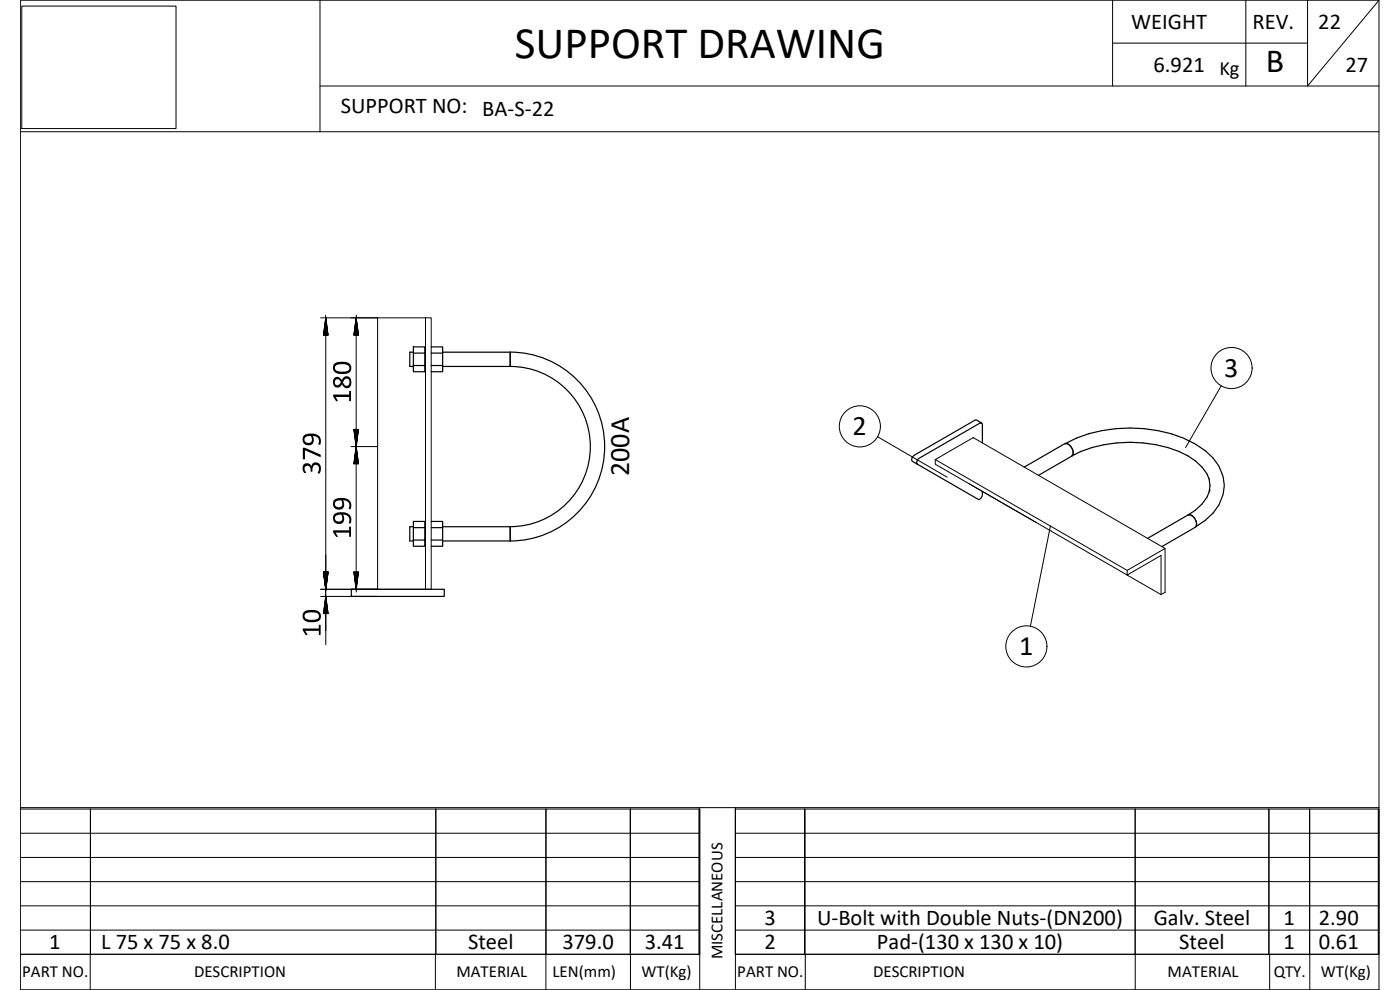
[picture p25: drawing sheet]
<svg xmlns="http://www.w3.org/2000/svg" width="420mm" height="297mm" viewBox="0 0 420 297" stroke-linecap="round" stroke-linejoin="round" font-family="sans-serif">
<defs><g id="words">
<text font-size="13.5" x="154.5" y="17.3">SUPPORT DRAWING</text>
<g font-size="10.3">
<text x="105.3" y="121.1" transform="rotate(-90 105.3 121.1)">180</text>
<text x="96.2" y="142.5" transform="rotate(-90 96.2 142.5)">379</text>
<text x="105.3" y="161.8" transform="rotate(-90 105.3 161.8)">199</text>
<text x="96.2" y="191.3" transform="rotate(-90 96.2 191.3)">10</text>
</g>
<text font-size="10.1" x="379.9" y="21.7">B</text>
<g font-size="8.5">
<text x="367.4" y="113.1">3</text>
<text x="255.9" y="130.6">2</text>
<text x="188.8" y="142.9" transform="rotate(-90 188.8 142.9)">200A</text>
<text x="305.9" y="196.6">1</text>
</g>
<g font-size="6.8">
<text x="339.5" y="8.7">WEIGHT</text>
<text x="375.9" y="8.8">REV.</text>
<text x="395.6" y="8.6">22</text>
<text x="346.2" y="21.5">6.921</text>
<text x="403.8" y="21.5">27</text>
<text x="102.3" y="33.9">SUPPORT NO: BA-S-22</text>
<text x="229.4" y="277.6">3</text>
<text x="245.2" y="277.6">U-Bolt with Double Nuts-(DN200)</text>
<text x="346.2" y="277.6">Galv. Steel</text>
<text x="385.2" y="277.6">1</text>
<text x="395.8" y="277.6">2.90</text>
<text x="14.8" y="284.8">1</text>
<text x="30.4" y="284.8">L 75 x 75 x 8.0</text>
<text x="140.5" y="284.8">Steel</text>
<text x="168.8" y="284.8">379.0</text>
<text x="193.5" y="284.8">3.41</text>
<text x="229.4" y="284.8">2</text>
<text x="263.2" y="284.8">Pad-(130 x 130 x 10)</text>
<text x="353.9" y="284.8">Steel</text>
<text x="385.2" y="284.8">1</text>
<text x="395.8" y="284.8">0.61</text>
</g>
<text font-size="6.1" x="366" y="22.6">Kg</text>
<g font-size="5.1">
<text x="216.8" y="287.9" transform="rotate(-90 216.8 287.9)">MISCELLANEOUS</text>
<text x="6.7" y="293.2">PART NO.</text>
<text x="58.2" y="293.2">DESCRIPTION</text>
<text x="137" y="293.2">MATERIAL</text>
<text x="165.8" y="293.2">LEN(mm)</text>
<text x="192.5" y="293.2">WT(Kg)</text>
<text x="221.3" y="293.2">PART NO.</text>
<text x="262" y="293.2">DESCRIPTION</text>
<text x="350.4" y="293.2">MATERIAL</text>
<text x="382.2" y="293.2">QTY.</text>
<text x="396.4" y="293.2">WT(Kg)</text>
</g>
<g font-size="4.4">
<text x="99.5" y="178.2" transform="rotate(-90 99.5 178.2)">379</text>
<text x="99.5" y="190.5" transform="rotate(-90 99.5 190.5)">10</text>
</g>
<g font-size="4">
<text x="108.3" y="135.1" transform="rotate(-90 108.3 135.1)">180</text>
<text x="108.3" y="178.2" transform="rotate(-90 108.3 178.2)">199</text>
</g>
</g></defs>
<g fill="none" stroke="#000" stroke-width=".36">
<path d="M124.1 104.1h3.4v1.8h-3.4zM124.1 105.9v3.8h3.4v-3.8M124.1 109.7v1.8h3.4v-1.8M124.1 105.7h-1.1v4.2h1.1M127.5 109.9h.2M127.5 105.7h.2M129.4 104.1h3.4v1.8h-3.4M132.8 105.9v3.8h-3.4M132.8 109.7v1.8h-3.4M132.8 109.9h20.3M132.8 105.7h20.3M153.1 105.7v4.2"/>
<path d="M153.1 105.6a28.3 28.3 0 0 1 28.4 28.4 28.3 28.3 0 0 1-28.4 28.3M153.1 109.9a24 24 0 0 1 24.1 24.1 24 24 0 0 1-24.1 24M274 136.9l18.5-10.8 .6-.1 1.5 .9-.5 .1-18.2 10.5a1.36 1.36 0 0 0-.6 1.8l-1.5-.9a1.1 1.1 0 0 1 .2-1.5zM275.3 139.3l18.2 10.5a1.2 1.2 0 0 0 1.3-1.4v-.9M294.6 126.9l.2 .5v5.5M319.8 133a42.4 42.4 0 0 1 39.1 .4 15.9 15.9 0 0 1 8.2 9.7 12.9 12.9 0 0 1-5.3 13l-2.9 1.9M319.8 133l.2 .1M319.8 133l-.1 .1M320.4 133.2l.4 .3M321.1 133.7l.4 .5M321.7 134.5l.3 .7M321.7 136.8a39.2 39.2 0 0 1 34.9 0"/>
<path d="M322 136.4l-.2 .3M322.1 135.5v.6M356.3 136.6a13.3 13.3 0 0 1 6.6 7.1M124.1 156.4h3.4v1.9h-3.4zM124.1 158.3v3.7h3.4v-3.7M124.1 158h-1.1v4.3h1.1M127.5 158h.2M129.4 156.4h3.4v1.9h-3.4M132.8 158.3v3.7h-3.4M132.8 158h20.3M153.1 158v4.3M307.4 140.2l12.1-7.1a2.5 2.5 0 0 1 2.6 3.2l-.5 .5-9.9 5.8"/>
<path d="M357.1 154.5h-.4M357.4 154.5l.5 .3M358.1 155.1l.5 .5M358.8 155.9l.2 .7M359 157.8l-.2 .3M359.1 156.9v.6M362.8 143.5l.3 2.2-.2 1.9M363.1 147a13.3 13.3 0 0 1-6.5 7.5M105.4 176.8h27.9v2.2h-27.9zM124.1 162v1.9h3.4v-1.9M127.5 162.3h.2M132.8 162v1.9h-3.4"/>
<path d="M132.8 162.3h20.3M344.4 161.5l12.1-7a2.5 2.5 0 0 1 2.6 3.2l-.4 .5-10 5.8"/>
</g>
<g fill="none" stroke="#000" stroke-width=".3">
<path d="M6.5 1.8h46.3v36.8h-46.3zM96 .1v39.4M333.9 12.9h58.5M333.9 .1v25.7M373.9 .1v25.7M392.4 .1v25.7l21.5-25.7h-407.8v296.9h407.8M413.9 .1v296.9M6.1 39.5h407.8M96 25.8h317.9M96.2 95.4h17.1M97.8 95.4v98M106.9 95.4v81.4"/>
<path d="M127.7 95.4h-14.4v81.4h16.1v-81.4h-1.7v81.4M366.5 115.8l-10.7 18.5M105.3 134h8M263.4 131l20.9 12.2M280.7 137.9l11.4-6.6 57.6 33.3-11.4 6.5zM280.7 137.9v1.4l57.6 33.2v-1.4M290.9 145.1l20 11.6M315.3 157.8l-6.1 30.1M96.2 176.8h17.1M96.2 179h17.1M338.3 172.5l10.1 5.9M338.3 172.5l10.1-5.8v11.7"/>
<path d="M349.7 164.6v13.1l-1.3 .7M6.1 242.7h203.9v43.6h-203.9h203.9M6.1 257.3h203.9M6.1 250h203.9M6.1 242.3h407.8M27.1 242.7v43.6v-43.6M130.8 242.7v43.6M163.9 242.7l-.1 54.3M189.2 242.7v43.6v-43.6M209.8 242.7v43.6M210 242.3v54.7M220.7 242.7h193.2v43.6h-193.2z"/>
<path d="M220.7 257.3h193.2M220.7 250h193.2M220.7 242.3v54.7M241.5 242.7v43.6v-43.6M340.7 242.7v54.3M380.8 242.7v43.6M393 242.7l.1 54.3M413.6 242.7v43.6M6.1 279.1h203.9M6.1 271.8h203.9M6.1 264.5h203.9M220.7 279.1h193.2"/>
<path d="M220.7 271.8h193.2M220.7 264.5h193.2M6.1 297h407.8M27.1 286.3v10.7M130.7 286.3v10.7M189.2 286.3v10.7M220.7 286.3h193.2M241.7 286.3v10.7M381 286.3v10.7"/>
<circle cx="369.6" cy="110.4" r="6.2"/>
<circle cx="258.1" cy="127.9" r="6.2"/>
<circle cx="308" cy="193.9" r="6.2"/>
</g>
<use href="#words"/>
</svg>
